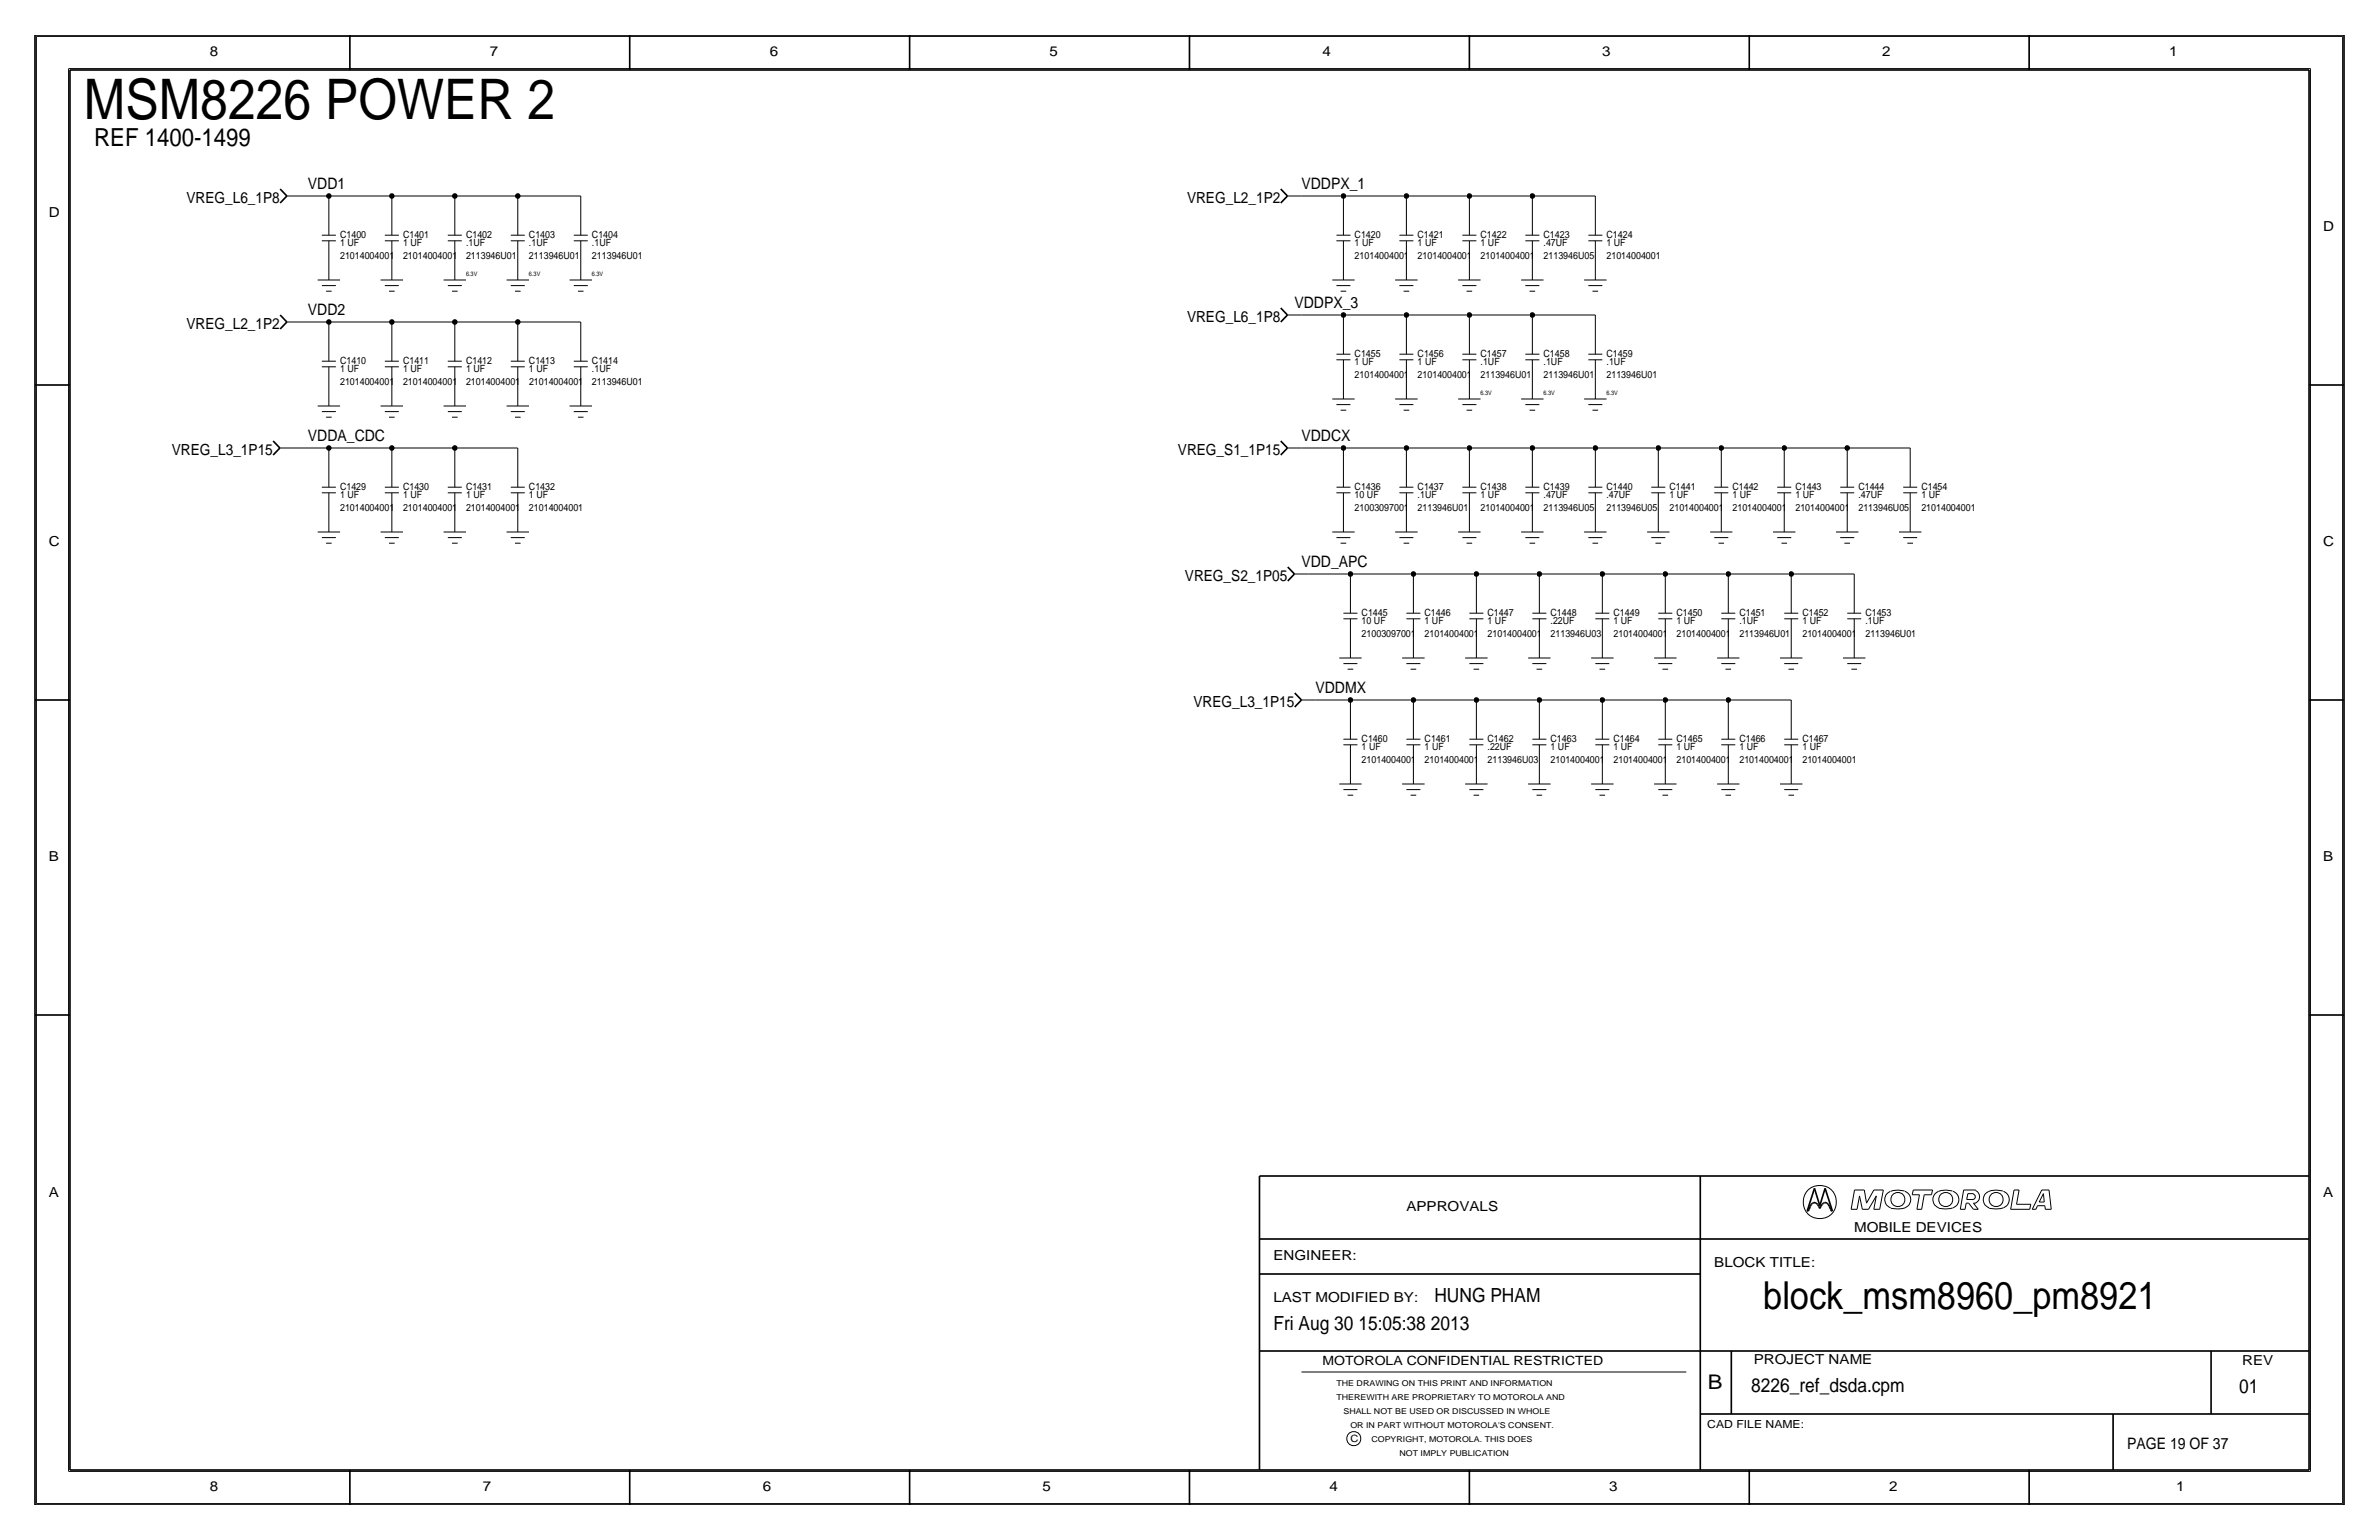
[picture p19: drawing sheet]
<svg xmlns="http://www.w3.org/2000/svg" width="432mm" height="279mm" viewBox="0 0 432 279" stroke-linecap="round" stroke-linejoin="round" font-family="sans-serif">
<defs><g id="words">
<text font-size="10.1" x="15.2" y="21.6">MSM8226 POWER 2</text>
<text font-size="7" x="320" y="237.5">block_msm8960_pm8921</text>
<text font-size="4.5" x="17.1" y="26.4">REF 1400-1499</text>
<text font-size="3.7" x="310" y="252.1">B</text>
<g font-size="3.5">
<text x="260.4" y="236.2">HUNG PHAM</text>
<text x="231.1" y="241.3">Fri Aug 30 15:05:38 2013</text>
<text x="317.9" y="252.6">8226_ref_dsda.cpm</text>
<text x="406.4" y="252.7">01</text>
</g>
<g font-size="2.9">
<text x="55.9" y="34.3">VDD1</text>
<text x="236.2" y="34.3">VDDPX_1</text>
<text x="55.9" y="57.2">VDD2</text>
<text x="234.9" y="55.9">VDDPX_3</text>
<text x="55.9" y="80">VDDA_CDC</text>
<text x="236.2" y="80">VDDCX</text>
<text x="236.2" y="102.9">VDD_APC</text>
<text x="238.8" y="125.7">VDDMX</text>
<text x="386.1" y="262.9">PAGE 19 OF 37</text>
</g>
<g font-size="2.8">
<text x="33.8" y="36.8">VREG_L6_1P8</text>
<text x="215.4" y="36.8">VREG_L2_1P2</text>
<text x="33.8" y="59.7">VREG_L2_1P2</text>
<text x="215.4" y="58.4">VREG_L6_1P8</text>
<text x="31.2" y="82.5">VREG_L3_1P15</text>
<text x="213.8" y="82.5">VREG_S1_1P15</text>
<text x="215.1" y="105.4">VREG_S2_1P05</text>
<text x="216.6" y="128.3">VREG_L3_1P15</text>
</g>
<g font-size="2.5">
<text x="38.1" y="10.2">8</text>
<text x="88.9" y="10.2">7</text>
<text x="139.7" y="10.2">6</text>
<text x="190.5" y="10.2">5</text>
<text x="240" y="10.2">4</text>
<text x="290.8" y="10.2">3</text>
<text x="341.6" y="10.2">2</text>
<text x="393.7" y="10.2">1</text>
<text x="8.9" y="39.4">D</text>
<text x="421.6" y="41.9">D</text>
<text x="8.9" y="99.1">C</text>
<text x="421.6" y="99.1">C</text>
<text x="8.9" y="156.2">B</text>
<text x="421.6" y="156.2">B</text>
<text x="8.9" y="217.2">A</text>
<text x="255.3" y="219.7">APPROVALS</text>
<text x="421.6" y="217.2">A</text>
<text x="336.5" y="223.5">MOBILE DEVICES</text>
<text x="231.1" y="228.6">ENGINEER:</text>
<text x="311.1" y="229.9">BLOCK TITLE:</text>
<text x="231.1" y="236.2">LAST MODIFIED BY:</text>
<text x="318.3" y="247.5">PROJECT NAME</text>
<text x="407" y="247.6">REV</text>
<text x="38.1" y="270.5">8</text>
<text x="87.6" y="270.5">7</text>
<text x="138.4" y="270.5">6</text>
<text x="189.2" y="270.5">5</text>
<text x="241.3" y="270.5">4</text>
<text x="292.1" y="270.5">3</text>
<text x="342.9" y="270.5">2</text>
<text x="395" y="270.5">1</text>
</g>
<text font-size="2.3" x="240" y="247.6">MOTOROLA CONFIDENTIAL RESTRICTED</text>
<text font-size="2" x="309.9" y="259.1">CAD FILE NAME:</text>
<g font-size="1.8">
<text x="61.7" y="44.7">1 UF</text>
<text x="61.7" y="47">21014004001</text>
<text x="61.7" y="43.2">C1400</text>
<text x="73.2" y="43.2">C1401</text>
<text x="73.2" y="44.7">1 UF</text>
<text x="73.2" y="47">21014004001</text>
<text x="84.6" y="47">2113946U01</text>
<text x="84.6" y="44.7">.1UF</text>
<text x="84.6" y="43.2">C1402</text>
<text x="96" y="44.7">.1UF</text>
<text x="96" y="47">2113946U01</text>
<text x="96" y="43.2">C1403</text>
<text x="107.4" y="47">2113946U01</text>
<text x="107.4" y="44.7">.1UF</text>
<text x="107.4" y="43.2">C1404</text>
<text x="245.9" y="43.2">C1420</text>
<text x="245.9" y="44.7">1 UF</text>
<text x="245.9" y="47">21014004001</text>
<text x="257.3" y="43.2">C1421</text>
<text x="257.3" y="44.7">1 UF</text>
<text x="257.3" y="47">21014004001</text>
<text x="268.7" y="47">21014004001</text>
<text x="268.7" y="44.7">1 UF</text>
<text x="268.7" y="43.2">C1422</text>
<text x="280.2" y="43.2">C1423</text>
<text x="280.2" y="44.7">.47UF</text>
<text x="280.2" y="47">2113946U05</text>
<text x="291.6" y="43.2">C1424</text>
<text x="291.6" y="44.7">1 UF</text>
<text x="291.6" y="47">21014004001</text>
<text x="245.9" y="64.8">C1455</text>
<text x="257.3" y="64.8">C1456</text>
<text x="268.7" y="64.8">C1457</text>
<text x="280.2" y="64.8">C1458</text>
<text x="291.6" y="64.8">C1459</text>
<text x="61.7" y="69.9">21014004001</text>
<text x="61.7" y="66">C1410</text>
<text x="61.7" y="67.6">1 UF</text>
<text x="73.2" y="66">C1411</text>
<text x="73.2" y="67.6">1 UF</text>
<text x="73.2" y="69.8">21014004001</text>
<text x="84.6" y="67.6">1 UF</text>
<text x="84.6" y="69.9">21014004001</text>
<text x="84.6" y="66">C1412</text>
<text x="96" y="67.6">1 UF</text>
<text x="96" y="66">C1413</text>
<text x="96" y="69.9">21014004001</text>
<text x="107.4" y="66">C1414</text>
<text x="107.4" y="67.6">.1UF</text>
<text x="107.4" y="69.9">2113946U01</text>
<text x="245.9" y="66.3">1 UF</text>
<text x="245.9" y="68.6">21014004001</text>
<text x="257.3" y="66.3">1 UF</text>
<text x="257.3" y="68.6">21014004001</text>
<text x="268.7" y="68.6">2113946U01</text>
<text x="268.7" y="66.3">.1UF</text>
<text x="280.2" y="66.3">.1UF</text>
<text x="280.2" y="68.6">2113946U01</text>
<text x="291.6" y="68.6">2113946U01</text>
<text x="291.6" y="66.3">.1UF</text>
<text x="61.7" y="88.9">C1429</text>
<text x="73.2" y="88.9">C1430</text>
<text x="84.6" y="88.9">C1431</text>
<text x="96" y="88.9">C1432</text>
<text x="245.9" y="88.9">C1436</text>
<text x="257.3" y="88.9">C1437</text>
<text x="268.7" y="88.9">C1438</text>
<text x="280.2" y="88.9">C1439</text>
<text x="291.6" y="88.9">C1440</text>
<text x="303" y="88.9">C1441</text>
<text x="314.4" y="88.9">C1442</text>
<text x="325.9" y="88.9">C1443</text>
<text x="337.3" y="88.9">C1444</text>
<text x="348.7" y="88.9">C1454</text>
<text x="61.7" y="90.4">1 UF</text>
<text x="61.7" y="92.7">21014004001</text>
<text x="73.2" y="90.4">1 UF</text>
<text x="73.2" y="92.7">21014004001</text>
<text x="84.6" y="92.7">21014004001</text>
<text x="84.6" y="90.4">1 UF</text>
<text x="96" y="92.7">21014004001</text>
<text x="96" y="90.4">1 UF</text>
<text x="245.9" y="90.4">10 UF</text>
<text x="245.9" y="92.7">21003097001</text>
<text x="257.3" y="92.7">2113946U01</text>
<text x="257.3" y="90.4">.1UF</text>
<text x="268.7" y="90.4">1 UF</text>
<text x="268.7" y="92.7">21014004001</text>
<text x="280.2" y="92.7">2113946U05</text>
<text x="280.2" y="90.4">.47UF</text>
<text x="291.6" y="90.4">.47UF</text>
<text x="291.6" y="92.7">2113946U05</text>
<text x="303" y="92.7">21014004001</text>
<text x="303" y="90.4">1 UF</text>
<text x="314.5" y="90.4">1 UF</text>
<text x="314.5" y="92.7">21014004001</text>
<text x="325.9" y="90.4">1 UF</text>
<text x="325.9" y="92.7">21014004001</text>
<text x="337.3" y="92.7">2113946U05</text>
<text x="337.3" y="90.4">.47UF</text>
<text x="348.7" y="90.4">1 UF</text>
<text x="348.7" y="92.7">21014004001</text>
<text x="247.1" y="111.8">C1445</text>
<text x="247.1" y="113.3">10 UF</text>
<text x="258.6" y="111.8">C1446</text>
<text x="258.6" y="113.3">1 UF</text>
<text x="270" y="111.8">C1447</text>
<text x="270" y="113.3">1 UF</text>
<text x="281.4" y="111.8">C1448</text>
<text x="281.4" y="113.3">.22UF</text>
<text x="292.9" y="111.8">C1449</text>
<text x="292.9" y="113.3">1 UF</text>
<text x="304.3" y="111.8">C1450</text>
<text x="304.3" y="113.3">1 UF</text>
<text x="315.7" y="111.8">C1451</text>
<text x="315.7" y="113.3">.1UF</text>
<text x="327.1" y="111.8">C1452</text>
<text x="327.2" y="113.3">1 UF</text>
<text x="338.6" y="111.8">C1453</text>
<text x="338.6" y="113.3">.1UF</text>
<text x="247.1" y="115.6">21003097001</text>
<text x="258.6" y="115.6">21014004001</text>
<text x="270" y="115.6">21014004001</text>
<text x="281.4" y="115.6">2113946U03</text>
<text x="292.9" y="115.6">21014004001</text>
<text x="304.3" y="115.6">21014004001</text>
<text x="315.7" y="115.6">2113946U01</text>
<text x="327.2" y="115.6">21014004001</text>
<text x="338.6" y="115.6">2113946U01</text>
<text x="247.1" y="134.6">C1460</text>
<text x="247.1" y="136.1">1 UF</text>
<text x="258.6" y="134.6">C1461</text>
<text x="258.6" y="136.1">1 UF</text>
<text x="270" y="136.1">.22UF</text>
<text x="270" y="134.6">C1462</text>
<text x="281.4" y="134.6">C1463</text>
<text x="281.4" y="136.1">1 UF</text>
<text x="292.9" y="134.6">C1464</text>
<text x="292.9" y="136.1">1 UF</text>
<text x="304.3" y="134.6">C1465</text>
<text x="304.3" y="136.1">1 UF</text>
<text x="315.7" y="134.6">C1466</text>
<text x="315.7" y="136.1">1 UF</text>
<text x="327.2" y="134.6">C1467</text>
<text x="327.2" y="136.1">1 UF</text>
<text x="247.1" y="138.4">21014004001</text>
<text x="258.6" y="138.4">21014004001</text>
<text x="270" y="138.4">2113946U03</text>
<text x="281.4" y="138.4">21014004001</text>
<text x="292.9" y="138.4">21014004001</text>
<text x="304.3" y="138.4">21014004001</text>
<text x="315.7" y="138.4">21014004001</text>
<text x="327.2" y="138.4">21014004001</text>
<text x="245.1" y="261.6">C</text>
</g>
<g font-size="1.5">
<text x="242.6" y="251.5">THE DRAWING ON THIS PRINT AND INFORMATION</text>
<text x="242.6" y="254">THEREWITH ARE PROPRIETARY TO MOTOROLA AND</text>
<text x="243.8" y="256.5">SHALL NOT BE USED OR DISCUSSED IN WHOLE</text>
<text x="245.1" y="259.1">OR IN PART WITHOUT MOTOROLA'S CONSENT.</text>
<text x="248.9" y="261.6">COPYRIGHT, MOTOROLA. THIS DOES</text>
<text x="254" y="264.2">NOT IMPLY PUBLICATION</text>
</g>
<g font-size="1.1">
<text x="84.6" y="50">6.3V</text>
<text x="96" y="50">6.3V</text>
<text x="107.4" y="50">6.3V</text>
<text x="268.7" y="71.6">6.3V</text>
<text x="280.2" y="71.6">6.3V</text>
<text x="291.6" y="71.6">6.3V</text>
</g>
</g></defs>
<g fill="none" stroke="#000" stroke-width=".3">
<path d="M6.3 6.3v266.7zM6.4 6.3h419zM12.7 12.7h406.4zM12.7 12.7v254zM63.5 6.3v6.4zM114.3 6.3v6.4zM165.1 6.3v6.4zM215.9 6.3v6.4zM266.7 6.3v6.4zM317.5 6.3v6.4zM368.3 6.3v6.4zM419.1 12.7v254z"/>
<path d="M425.4 6.3v266.7zM50.9 34.3l1.2 1.3zM52.1 35.6l-1.2 1.2zM232.5 34.3l1.2 1.3zM233.7 35.6l-1.2 1.2zM50.9 57.2l1.2 1.2zM52.1 58.4l-1.2 1.3zM232.5 55.9l1.2 1.3zM233.7 57.2l-1.2 1.2zM6.3 69.8h6.4zM419.1 69.8h6.3zM49.6 80l1.2 1.3z"/>
<path d="M50.8 81.3l-1.2 1.3zM232.5 80l1.2 1.3zM233.7 81.3l-1.2 1.3zM233.7 102.9l1.3 1.2zM234.9 104.1l-1.2 1.3zM6.3 127h6.4zM235 125.7l1.2 1.3zM236.2 127l-1.2 1.3zM419.1 127h6.3zM6.3 184.1h6.4zM419.1 184.1h6.3zM228.6 213.4v53.3z"/>
<path d="M228.6 213.4h190.5zM308.6 213.4v53.3zM328 219.7h.2zM328.4 219.4l-.2 .3zM328.6 218.8l-.2 .6zM328.8 218.5l-.2 .3zM329 218.3l.2-.1zM329 218.3l-.2 .2zM329.2 218.2h.2zM329.3 215.6l-1.3 4.1zM329.3 215.6l1 3.1zM329.4 218.2l.2 .1z"/>
<path d="M329.6 218.3l.3 .2zM329.9 218.5l.2 .3zM330.1 218.8l.2 .5zM330.5 218.8l-.2 .5zM330.8 218.5l-.3 .3zM331 218.3l-.2 .2zM331 218.3l.2-.1zM331.2 218.2h.2zM331.3 215.6l1.3 4.1zM331.3 215.6l-1 3.1zM331.4 218.2l.2 .1zM331.6 218.3l.2 .2z"/>
<path d="M331.8 218.5l.2 .3zM332 218.8l.3 .6zM332.3 219.4l.1 .3zM332.4 219.7h.2zM228.6 231.1h80zM228.6 224.8h190.5zM228.6 245.1h190.5zM308.6 256.5h110.5zM314.2 245.1v11.4zM383.5 256.5v10.2zM401.3 245.1v11.4zM6.4 273h419z"/>
<path d="M12.7 266.7h406.4zM63.5 266.7v6.3zM114.3 266.7v6.3zM165.1 266.7v6.3zM215.9 266.7v6.3zM266.7 266.7v6.3zM317.5 266.7v6.3zM368.3 266.7v6.3z"/>
</g>
<g fill="none" stroke="#000" stroke-width=".18">
<path d="M6.6 6.6h418.6zM6.6 6.6v266.2zM12.4 12.4v254.6zM12.4 12.4h407zM419.4 12.4v254.6zM425.2 6.6v266.2zM52.1 35.6h2.5zM54.6 35.6h5.1zM59.7 35.6h11.4zM59.7 35.6v2.5zM59.7 38.1v4.6zM71.1 35.6h11.5z"/>
<path d="M71.1 35.6v2.5zM71.1 38.1v4.6zM82.5 35.6h11.5zM82.5 35.6v2.5zM82.5 38.1v4.6zM94 35.6h11.4zM94 35.6v2.5zM94 38.1v4.6zM105.4 35.6v2.5zM105.4 38.1v4.6zM233.7 35.6h2.5zM236.2 35.6h7.6z"/>
<path d="M243.8 35.6h11.5zM243.8 35.6v2.5zM243.8 38.1v4.6zM255.3 35.6h11.4zM255.3 35.6v2.5zM255.3 38.1v4.6zM266.7 35.6h11.4zM266.7 35.6v2.5zM266.7 38.1v4.6zM278.1 35.6h11.5zM278.1 35.6v2.5zM278.1 38.1v4.6z"/>
<path d="M289.6 35.6v2.5zM289.6 38.1v4.6zM52.1 58.4h2.5zM54.6 58.4h5.1zM57.7 50.8h4zM58.4 42.7h2.6zM58.4 51.8h2.6zM58.4 43.7h2.6zM59.2 52.8h1zM59.7 58.4h11.4zM59.7 58.4v2.6zM59.7 43.7v4.6z"/>
<path d="M59.7 48.3v2.5zM69.1 50.8h4.1zM69.8 42.7h2.6zM69.8 51.8h2.6zM69.8 43.7h2.6zM70.6 52.8h1zM71.1 58.4h11.5zM71.1 58.4v2.6zM71.1 43.7v4.6zM71.1 48.3v2.5zM80.5 50.8h4.1zM81.3 43.7h2.5z"/>
<path d="M81.3 42.7h2.5zM81.3 51.8h2.5zM82 52.8h1.1zM82.5 58.4h11.5zM82.5 58.4v2.6zM82.5 43.7v4.6zM82.5 48.3v2.5zM91.9 50.8h4.1zM92.7 43.7h2.5zM92.7 42.7h2.5zM92.7 51.8h2.5zM93.5 52.8h1z"/>
<path d="M94 58.4h11.4zM94 58.4v2.6zM94 43.7v4.6zM94 48.3v2.5zM103.4 50.8h4zM104.1 42.7h2.6zM104.1 51.8h2.6zM104.1 43.7h2.6zM104.9 52.8h1zM105.4 58.4v2.6zM105.4 43.7v4.6zM105.4 48.3v2.5z"/>
<path d="M233.7 57.2h2.5zM236.2 57.2h7.6zM241.8 50.8h4.1zM242.6 43.7h2.5zM242.6 42.7h2.5zM242.6 51.8h2.5zM243.3 52.8h1zM243.8 57.2h11.5zM243.8 57.2v2.5zM243.8 59.7v4.6zM243.8 43.7v4.6zM243.8 48.3v2.5z"/>
<path d="M253.2 50.8h4.1zM254 43.7h2.5zM254 42.7h2.5zM254 51.8h2.5zM254.8 52.8h1zM255.3 57.2h11.4zM255.3 57.2v2.5zM255.3 59.7v4.6zM255.3 43.7v4.6zM255.3 48.3v2.5zM264.7 50.8h4zM265.4 42.7h2.6z"/>
<path d="M265.4 51.8h2.6zM265.4 43.7h2.6zM266.2 52.8h1zM266.7 57.2h11.4zM266.7 57.2v2.5zM266.7 59.7v4.6zM266.7 43.7v4.6zM266.7 48.3v2.5zM276.1 50.8h4.1zM276.9 43.7h2.5zM276.9 42.7h2.5zM276.9 51.8h2.5z"/>
<path d="M277.6 52.8h1zM278.1 57.2h11.5zM278.1 57.2v2.5zM278.1 59.7v4.6zM278.1 43.7v4.6zM278.1 48.3v2.5zM287.5 50.8h4.1zM288.3 43.7h2.5zM288.3 42.7h2.5zM288.3 51.8h2.5zM289.1 52.8h1zM289.6 57.2v2.5z"/>
<path d="M289.6 59.7v4.6zM289.6 43.7v4.6zM289.6 48.3v2.5zM57.7 73.7h4zM58.4 74.7h2.6zM58.4 65.5h2.6zM58.4 66.5h2.6zM59.2 75.7h1zM59.7 71.1v2.6zM59.7 66.5v4.6zM59.7 61v4.5zM69.1 73.7h4.1z"/>
<path d="M69.8 74.7h2.6zM69.8 65.5h2.6zM69.8 66.5h2.6zM70.6 75.7h1zM71.1 71.1v2.6zM71.1 66.5v4.6zM71.1 61v4.5zM80.5 73.7h4.1zM81.3 66.5h2.5zM81.3 65.5h2.5zM81.3 74.7h2.5zM82 75.7h1.1z"/>
<path d="M82.5 66.5v4.6zM82.5 61v4.5zM82.5 71.1v2.6zM91.9 73.7h4.1zM92.7 66.5h2.5zM92.7 65.5h2.5zM92.7 74.7h2.5zM93.5 75.7h1zM94 66.5v4.6zM94 61v4.5zM94 71.1v2.6zM103.4 73.7h4z"/>
<path d="M104.1 65.5h2.6zM104.1 74.7h2.6zM104.1 66.5h2.6zM104.9 75.7h1zM105.4 66.5v4.6zM105.4 61v4.5zM105.4 71.1v2.6zM241.8 72.4h4.1zM242.6 65.3h2.5zM242.6 73.4h2.5zM242.6 64.3h2.5zM243.3 74.4h1z"/>
<path d="M243.8 69.9v2.5zM243.8 65.3v4.5zM253.2 72.4h4.1zM254 65.3h2.5zM254 73.4h2.5zM254 64.3h2.5zM254.8 74.4h1zM255.3 69.9v2.5zM255.3 65.3v4.5zM264.7 72.4h4zM265.4 73.4h2.6zM265.4 64.3h2.6z"/>
<path d="M265.4 65.3h2.6zM266.2 74.4h1zM266.7 69.9v2.5zM266.7 65.3v4.5zM276.1 72.4h4.1zM276.9 65.3h2.5zM276.9 73.4h2.5zM276.9 64.3h2.5zM277.6 74.4h1zM278.1 69.9v2.5zM278.1 65.3v4.5zM287.5 72.4h4.1z"/>
<path d="M288.3 65.3h2.5zM288.3 73.4h2.5zM288.3 64.3h2.5zM289.1 74.4h1zM289.6 69.9v2.5zM289.6 65.3v4.5zM50.8 81.3h2.5zM53.3 81.3h6.4zM57.7 96.5h4zM58.4 88.4h2.6zM58.4 97.5h2.6zM58.4 89.4h2.6z"/>
<path d="M59.2 98.6h1zM59.7 81.3h11.4zM59.7 81.3v2.5zM59.7 89.4v4.6zM59.7 83.8v4.6zM59.7 94v2.5zM69.1 96.5h4.1zM69.8 88.4h2.6zM69.8 97.5h2.6zM69.8 89.4h2.6zM70.6 98.6h1zM71.1 81.3h11.5z"/>
<path d="M71.1 81.3v2.5zM71.1 89.4v4.6zM71.1 83.8v4.6zM71.1 94v2.5zM80.5 96.5h4.1zM81.3 89.4h2.5zM81.3 88.4h2.5zM81.3 97.5h2.5zM82 98.6h1.1zM82.5 81.3h11.5zM82.5 81.3v2.5zM82.5 89.4v4.6z"/>
<path d="M82.5 83.8v4.6zM82.5 94v2.5zM91.9 96.5h4.1zM92.7 89.4h2.5zM92.7 88.4h2.5zM92.7 97.5h2.5zM93.5 98.6h1zM94 81.3v2.5zM94 89.4v4.6zM94 83.8v4.6zM94 94v2.5zM233.7 81.3h2.5z"/>
<path d="M236.2 81.3h7.6zM241.8 96.5h4.1zM242.6 89.4h2.5zM242.6 88.4h2.5zM242.6 97.5h2.5zM243.3 98.6h1zM243.8 81.3h11.5zM243.8 81.3v2.5zM243.8 89.4v4.6zM243.8 83.8v4.6zM243.8 94v2.5zM253.2 96.5h4.1z"/>
<path d="M254 89.4h2.5zM254 88.4h2.5zM254 97.5h2.5zM254.8 98.6h1zM255.3 81.3h11.4zM255.3 81.3v2.5zM255.3 89.4v4.6zM255.3 83.8v4.6zM255.3 94v2.5zM264.7 96.5h4zM265.4 88.4h2.6zM265.4 97.5h2.6z"/>
<path d="M265.4 89.4h2.6zM266.2 98.6h1zM266.7 81.3h11.4zM266.7 81.3v2.5zM266.7 89.4v4.6zM266.7 83.8v4.6zM266.7 94v2.5zM276.1 96.5h4.1zM276.9 89.4h2.5zM276.9 97.5h2.5zM276.9 88.4h2.5zM277.6 98.6h1z"/>
<path d="M278.1 81.3h11.5zM278.1 81.3v2.5zM278.1 94v2.5zM278.1 89.4v4.6zM278.1 83.8v4.6zM287.5 96.5h4.1zM288.3 89.4h2.5zM288.3 88.4h2.5zM288.3 97.5h2.5zM289.1 98.6h1zM289.6 81.3h11.4zM289.6 81.3v2.5z"/>
<path d="M289.6 89.4v4.6zM289.6 83.8v4.6zM289.6 94v2.5zM299 96.5h4zM299.7 89.4h2.6zM299.7 88.4h2.6zM299.7 97.5h2.6zM300.5 98.6h1zM301 81.3h11.4zM301 81.3v2.5zM301 89.4v4.6zM301 83.8v4.6z"/>
<path d="M301 94v2.5zM310.4 96.5h4.1zM311.1 89.4h2.6zM311.2 88.4h2.5zM311.2 97.5h2.5zM311.9 98.6h1zM312.4 81.3h11.4zM312.4 81.3v2.5zM312.4 89.4v4.6zM312.4 83.8v4.6zM312.4 94v2.5zM321.8 96.5h4.1z"/>
<path d="M322.6 88.4h2.5zM322.6 97.5h2.5zM322.6 89.4h2.5zM323.3 98.6h1.1zM323.8 81.3h11.5zM323.8 81.3v2.5zM323.8 89.4v4.6zM323.8 83.8v4.6zM323.8 94v2.5zM333.2 96.5h4.1zM334 89.4h2.5zM334 88.4h2.5z"/>
<path d="M334 97.5h2.5zM334.8 98.6h1zM335.3 81.3h11.4zM335.3 81.3v2.5zM335.3 89.4v4.6zM335.3 83.8v4.6zM335.3 94v2.5zM344.7 96.5h4zM345.4 89.4h2.6zM345.4 97.5h2.6zM345.4 88.4h2.6zM346.2 98.6h1z"/>
<path d="M346.7 81.3v2.5zM346.7 94v2.5zM346.7 89.4v4.6zM346.7 83.8v4.6zM235 104.1h2.5zM237.5 104.1h7.6zM243.1 119.4h4zM243.8 112.3h2.6zM243.8 111.3h2.6zM245.1 104.1h11.4zM245.1 104.1v2.6zM245.1 116.8v2.6z"/>
<path d="M245.1 112.3v4.5zM245.1 106.7v4.6zM254.5 119.4h4.1zM255.3 112.3h2.5zM255.3 111.3h2.5zM256.5 104.1h11.5zM256.5 104.1v2.6zM256.5 116.8v2.6zM256.5 112.3v4.5zM256.5 106.7v4.6zM265.9 119.4h4.1zM266.7 112.3h2.5z"/>
<path d="M266.7 111.3h2.5zM268 104.1h11.4zM268 104.1v2.6zM268 116.8v2.6zM268 112.3v4.5zM268 106.7v4.6zM277.4 119.4h4zM278.1 111.3h2.6zM278.1 112.3h2.6zM279.4 104.1h11.4zM279.4 104.1v2.6zM279.4 116.8v2.6z"/>
<path d="M279.4 112.3v4.5zM279.4 106.7v4.6zM288.8 119.4h4.1zM289.6 112.3h2.5zM289.6 111.3h2.5zM290.8 104.1h11.5zM290.8 104.1v2.6zM290.8 116.8v2.6zM290.8 112.3v4.5zM290.8 106.7v4.6zM300.2 119.4h4.1zM301 112.3h2.5z"/>
<path d="M301 111.3h2.5zM302.3 104.1h11.4zM302.3 104.1v2.6zM302.3 116.8v2.6zM302.3 112.3v4.5zM302.3 106.7v4.6zM311.7 119.4h4zM312.4 112.3h2.6zM312.4 111.3h2.6zM313.7 104.1h11.4zM313.7 104.1v2.6zM313.7 116.8v2.6z"/>
<path d="M313.7 112.3v4.5zM313.7 106.7v4.6zM323.1 119.4h4.1zM323.8 112.3h2.6zM323.9 111.3h2.5zM325.1 104.1h11.4zM325.1 104.1v2.6zM325.1 116.8v2.6zM325.1 112.3v4.5zM325.1 106.7v4.6zM334.5 119.4h4.1zM335.3 111.3h2.5z"/>
<path d="M335.3 112.3h2.5zM336.5 104.1v2.6zM336.5 116.8v2.6zM336.5 112.3v4.5zM336.5 106.7v4.6zM236.2 127h2.6zM238.8 127h6.3zM243.8 135.1h2.6zM243.8 134.1h2.6zM243.8 120.4h2.6zM244.6 121.4h1zM245.1 127h11.4z"/>
<path d="M245.1 127v2.5zM245.1 139.7v2.5zM245.1 135.1v4.6zM245.1 129.5v4.6zM255.3 135.1h2.5zM255.3 134.1h2.5zM255.3 120.4h2.5zM256 121.4h1zM256.5 127h11.5zM256.5 127v2.5zM256.5 139.7v2.5zM256.5 135.1v4.6z"/>
<path d="M256.5 129.5v4.6zM266.7 135.1h2.5zM266.7 134.1h2.5zM266.7 120.4h2.5zM267.5 121.4h1zM268 127h11.4zM268 127v2.5zM268 139.7v2.5zM268 135.1v4.6zM268 129.5v4.6zM278.1 134.1h2.6zM278.1 120.4h2.6z"/>
<path d="M278.1 135.1h2.6zM278.9 121.4h1zM279.4 127v2.5zM279.4 139.7v2.5zM279.4 135.1v4.6zM279.4 129.5v4.6zM279.4 127h11.4zM289.6 135.1h2.5zM289.6 134.1h2.5zM289.6 120.4h2.5zM290.3 121.4h1zM290.8 127h11.5z"/>
<path d="M290.8 127v2.5zM290.8 139.7v2.5zM290.8 135.1v4.6zM290.8 129.5v4.6zM301 135.1h2.5zM301 134.1h2.5zM301 120.4h2.5zM301.8 121.4h1zM302.3 127v2.5zM302.3 139.7v2.5zM302.3 135.1v4.6zM302.3 129.5v4.6z"/>
<path d="M302.3 127h11.4zM312.4 135.1h2.6zM312.4 134.1h2.6zM312.4 120.4h2.6zM313.2 121.4h1zM313.7 127h11.4zM313.7 127v2.5zM313.7 139.7v2.5zM313.7 135.1v4.6zM313.7 129.5v4.6zM323.8 135.1h2.6zM323.9 134.1h2.5z"/>
<path d="M323.9 120.4h2.5zM324.6 121.4h1zM325.1 127v2.5zM325.1 139.7v2.5zM325.1 135.1v4.6zM325.1 129.5v4.6zM335.3 120.4h2.5zM336 121.4h1.1zM243.1 142.2h4zM243.8 143.3h2.6zM244.6 144.3h1zM254.5 142.2h4.1z"/>
<path d="M255.3 143.3h2.5zM256 144.3h1zM265.9 142.2h4.1zM266.7 143.3h2.5zM267.5 144.3h1zM277.4 142.2h4zM278.1 143.3h2.6zM278.9 144.3h1zM288.8 142.2h4.1zM289.6 143.3h2.5zM290.3 144.3h1zM300.2 142.2h4.1z"/>
<path d="M301 143.3h2.5zM301.8 144.3h1zM311.7 142.2h4zM312.4 143.3h2.6zM313.2 144.3h1zM323.1 142.2h4.1zM323.9 143.3h2.5zM324.6 144.3h1zM336 219.4h1.1zM336.6 215.9h1.8zM336.6 215.9l-.6 3.5zM337.5 217l-.4 2.4z"/>
<path d="M337.5 217l.5 2.4zM338 219.4h1.1zM338.4 215.9l.4 2.4zM340.1 219.4h1.1zM340.1 215.9h1.7zM340.1 215.9l-1.3 2.4zM340.6 217l-1.5 2.4zM340.6 217l-.5 2.4zM341.8 215.9l-.6 3.5zM343.1 216.2a1.6 1.6 0 0 0-1 1.5 1.6 1.6 0 0 0 1.1 1.5M345.7 216.1h-.2a4 4 0 0 0-2.3 .1M345.7 216.2a1.59 1.59 0 0 1 1.1 1.5 1.59 1.59 0 0 1-1.1 1.5 5.1 5.1 0 0 1-2.5 0"/>
<path d="M347.1 216.8h1.3zM347.3 215.9l-.2 .9zM347.3 215.9h3.5zM347.9 219.4h.9zM348.4 216.8l-.5 2.6zM349.2 216.8l-.4 2.6zM349.2 216.8h1.4zM350.8 215.9l-.2 .9zM354.4 216.1a3.1 3.1 0 0 0-3.3 .7 1.62 1.62 0 0 0 .8 2.4M354.4 219.2a5.1 5.1 0 0 1-2.5 0M354.5 216.2a1.59 1.59 0 0 1 1 1.5 1.59 1.59 0 0 1-1 1.5M355.8 219.4h.9z"/>
<path d="M356.4 215.9l-.6 3.5zM356.4 215.9h2.2zM356.9 218.3l-.2 1.1zM356.9 218.3h.4zM357 217.6h1.2zM357.2 216.6l-.2 1zM357.2 216.6h1zM357.3 218.3l.9 1.1zM358.1 216.7a.5 .5 0 0 1 .4 .4 .5 .5 0 0 1-.4 .5M358.2 219.4h.9zM358.2 218.3l.9 1.1zM358.2 218.3h.4z"/>
<path d="M358.5 216a1.24 1.24 0 0 1 .8 1.1 1.24 1.24 0 0 1-.8 1.2M363.5 216.1a3.1 3.1 0 0 0-3.3 .7 1.62 1.62 0 0 0 .8 2.4M363.6 219.2a5.1 5.1 0 0 1-2.6 0M363.6 216.2a1.59 1.59 0 0 1 1.1 1.5 1.59 1.59 0 0 1-1.1 1.5M364.9 219.4h3.5zM365.6 215.9h.9zM365.6 215.9l-.7 3.5zM366 218.5h2.6zM366.5 215.9l-.5 2.6zM368.6 218.5l-.2 .9zM368.9 219.4h.6zM369.8 218.7h1.3z"/>
<path d="M369.8 218.7l-.3 .7zM370.1 218.1h.9zM370.6 215.9l-1.7 3.5zM370.6 215.9h1.3zM370.9 216.6l-.8 1.5zM370.9 216.6l.1 1.5zM371.1 218.7l.1 .7zM371.2 219.4h1.1zM371.9 215.9l.4 3.5zM236.2 248.9h69.9zM6.6 272.8h418.6zM12.4 267h407z"/>
<circle cx="330.3" cy="218.1" r="3"/>
<circle cx="344.5" cy="217.6" r="1.28"/>
<circle cx="353.2" cy="217.6" r="1.28"/>
<circle cx="362.3" cy="217.6" r="1.28"/>
<circle cx="245.7" cy="261" r="1.28"/>
</g>
<g fill="#000" stroke="#000" stroke-width=".18">
<circle cx="59.7" cy="35.6" r=".41"/>
<circle cx="71.1" cy="35.6" r=".41"/>
<circle cx="82.5" cy="35.6" r=".41"/>
<circle cx="94" cy="35.6" r=".41"/>
<circle cx="243.8" cy="35.6" r=".41"/>
<circle cx="255.3" cy="35.6" r=".41"/>
<circle cx="266.7" cy="35.6" r=".41"/>
<circle cx="278.1" cy="35.6" r=".41"/>
<circle cx="59.7" cy="58.4" r=".41"/>
<circle cx="71.1" cy="58.4" r=".41"/>
<circle cx="82.5" cy="58.4" r=".41"/>
<circle cx="94" cy="58.4" r=".41"/>
<circle cx="243.8" cy="57.2" r=".41"/>
<circle cx="255.3" cy="57.2" r=".41"/>
<circle cx="266.7" cy="57.2" r=".41"/>
<circle cx="278.1" cy="57.2" r=".41"/>
<circle cx="59.7" cy="81.3" r=".41"/>
<circle cx="71.1" cy="81.3" r=".41"/>
<circle cx="82.5" cy="81.3" r=".41"/>
<circle cx="243.8" cy="81.3" r=".41"/>
<circle cx="255.3" cy="81.3" r=".41"/>
<circle cx="266.7" cy="81.3" r=".41"/>
<circle cx="278.1" cy="81.3" r=".41"/>
<circle cx="289.6" cy="81.3" r=".41"/>
<circle cx="301" cy="81.3" r=".41"/>
<circle cx="312.4" cy="81.3" r=".41"/>
<circle cx="323.8" cy="81.3" r=".41"/>
<circle cx="335.3" cy="81.3" r=".41"/>
<circle cx="245.1" cy="104.1" r=".41"/>
<circle cx="256.5" cy="104.1" r=".41"/>
<circle cx="268" cy="104.1" r=".41"/>
<circle cx="279.4" cy="104.1" r=".41"/>
<circle cx="290.8" cy="104.1" r=".41"/>
<circle cx="302.3" cy="104.1" r=".41"/>
<circle cx="313.7" cy="104.1" r=".41"/>
<circle cx="325.1" cy="104.1" r=".41"/>
<circle cx="245.1" cy="127" r=".41"/>
<circle cx="256.5" cy="127" r=".41"/>
<circle cx="268" cy="127" r=".41"/>
<circle cx="279.4" cy="127" r=".41"/>
<circle cx="290.8" cy="127" r=".41"/>
<circle cx="302.3" cy="127" r=".41"/>
<circle cx="313.7" cy="127" r=".41"/>
</g>
<use href="#words"/>
</svg>
